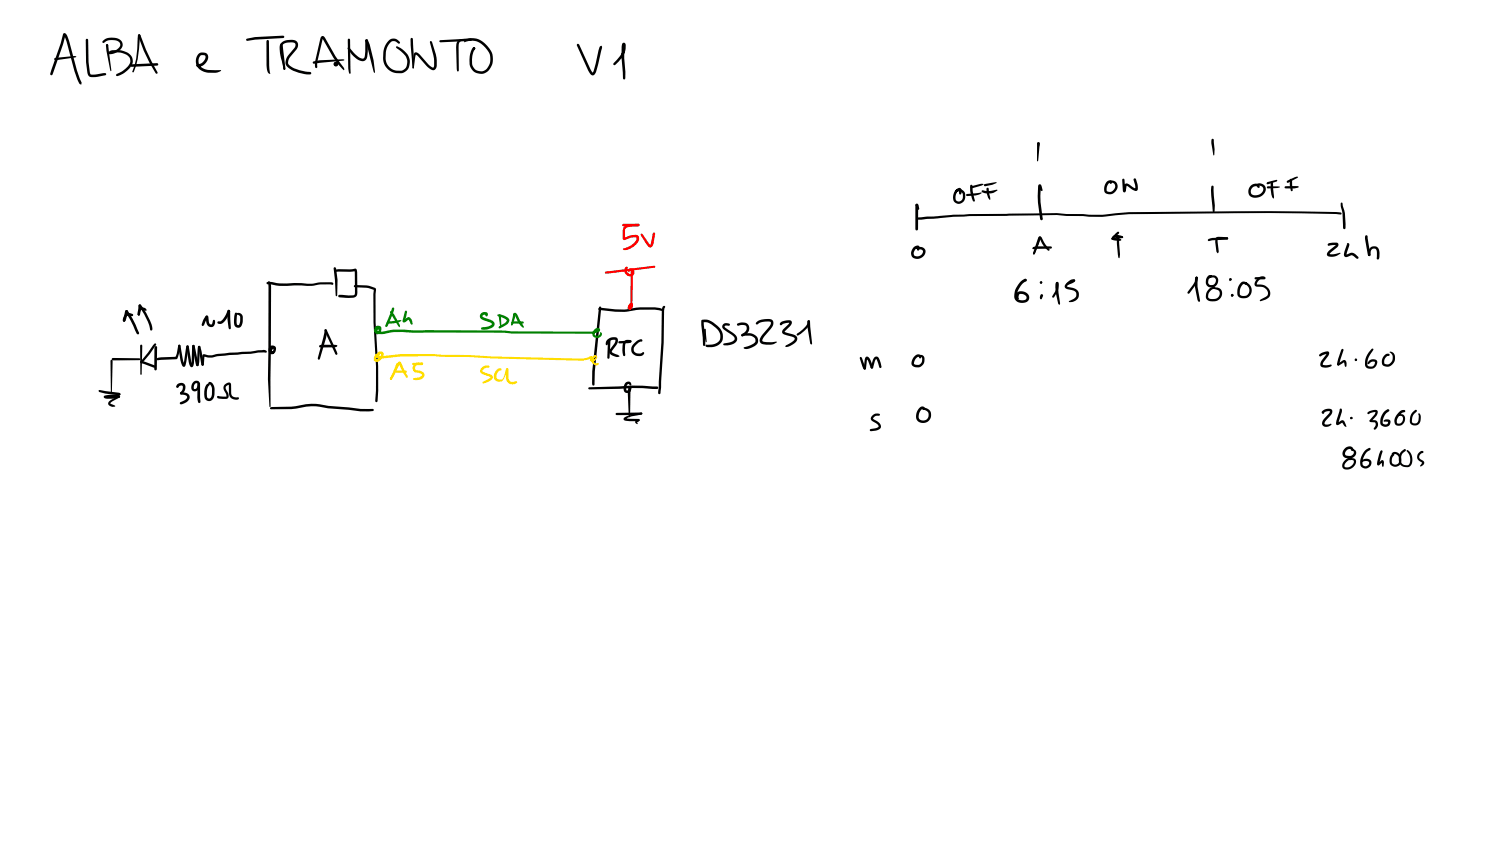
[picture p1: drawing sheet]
<svg xmlns="http://www.w3.org/2000/svg" width="449mm" height="254mm" viewBox="0 0 449 254" stroke-linecap="round" stroke-linejoin="round" font-family="sans-serif">
<g fill="#000">
<path d="M16.3 17.5l6-.7 .6 .2-.5 .3-5.8 .8-.3-.1zM25.8 11.7l.3-.1 .3 .4 .2 6.6 .5 3.6 1.5 .2 2.9-.5 .4 .4-.3 .3-4 .5a1.3 1.3 0 0 1-1.4-1.3l-.4-3.1zM30.8 12.3a4.1 4.1 0 0 1 5.7 .1 2.17 2.17 0 0 1-1.3 3.2l-.4 .2a2.12 2.12 0 0 1-2.2 .3v-.4h.5l-.1-.1a3 3 0 0 0 3.1-2.1 1.42 1.42 0 0 0-1.5-1.4 3.8 3.8 0 0 0-3.6 .8l-.3-.3zM31.9 13.3l.4-.1 .1 .6-.4 .1zM31.8 13.4l.3-.2 .4 .3 .9 7.7-.1 .2-1.4-6.2zM32.7 15.5l.8-.4a7.2 7.2 0 0 1 4.9 .8 2.84 2.84 0 0 1 .4 4.6l-1.4 1.3-1.3 .7-1 .3-.3-.3 .2-.3a6.7 6.7 0 0 0 4.1-3.6 2.11 2.11 0 0 0-1.5-2.4l-2.3-.5h-1.5l-.7 .3 .1-.1-.4 .3-.3-.3zM39.4 19.4l7.7-.5 .4 .4-.4 .4-7.6 .4-.3-.4zM41.5 10.4h.5l-.1 .5h-.4zM41.5 10.4l.4-.1 .2 .2a59.2 59.2 0 0 0 5.1 11.2v.4l-.5-.1a48.1 48.1 0 0 1-5.2-11.1l.1 .1-.2-.4zM59.6 16.2l.6-.4h1.2a1.62 1.62 0 0 1 .5 2.8 2.61 2.61 0 0 1-2.8 1.3v-.5l.8-.2a1.98 1.98 0 0 0 1.7-2.5l-.7-.2a1.19 1.19 0 0 0-1.3 1.5 2.68 2.68 0 0 0 2.9 3h3.7v.3a5.4 5.4 0 0 1-4.2 .4 3.4 3.4 0 0 1-3-2 3.4 3.4 0 0 1 .6-3.5zM59 19.4h.6v.5h-.5zM59.1 19.4l.6 .1-.1 .4-.6-.1z"/>
<path d="M73.9 11.7l2.6-.6 8.3-.4 .5 .4-.4 .3-8.4 .5-2.4 .4-.2-.1zM80.1 12.1h.5l.1 .2v7.4l.4 2.3-.1 .2-.7-.6-.4-1.9zM84.2 13.1l.2-.1 .4 .4 .8 7-.3 .5-.3-.4-.8-5.6zM93.9 18.5l1.9-.4 7-.3 .5 .2-.5 .2-8.7 .9-.2-.1zM104.3 14.3h.5l2.8 2.9 1.4 .4 .4-.8 .2-4.6 .4-.4 .2 .1 .1 3.6-.2 1.8a1.41 1.41 0 0 1-2 .9l-1.2-.6-1.4-1.3-1.2-1.6zM104.4 11.7l.3-.1 .3 .3 .2 10-.2 .3-.3-.2-.2-1.5zM109.7 11.9h.5v.6h-.5zM109.7 11.9h.6a22.2 22.2 0 0 1 2.2 9.8l-.3 .1-.1-.3-2.5-9.3zM116.6 12.2a2.03 2.03 0 0 1 2.8-.1l.5 .4v.5h-.4l-.9-.6a1.27 1.27 0 0 0-1.5 .3l-1.2 2-.2 2.7a3.8 3.8 0 0 0 3.3 3.8h1.3a2.19 2.19 0 0 0 1.7-1.4 3.7 3.7 0 0 0-1.7-4.4l-1.4-1-.1-.4a4.7 4.7 0 0 1 3.7 6.6l-.7 .7-.9 .6h-1.9a4.5 4.5 0 0 1-4.1-4.5l.3-2.9 .4-1zM123.2 11.5l.3-.2 .3 .4 .4 6.1-.1 2.5-.2 .2-.2-.2-.5-6.6zM131.9 12.1l9.3-.5 .3 .3-.3 .4-9.1 .4-.2-.1zM137.4 12.2l1.2-.5 2.6-.1 .3 .3-.3 .4-2.5-.1a1.17 1.17 0 0 0-1.1 1.1v7.9l-.2 .2-.4-.7-.2-6.6 .2-1.2z"/>
<path d="M141.9 14.2a.43 .43 0 0 1 .7 .4 .43 .43 0 0 1-.7 .4zM139.3 12.3a4.5 4.5 0 0 1 6.2 .8 5.5 5.5 0 0 1 .7 8.4 3.3 3.3 0 0 1-5.4-2.5 6 6 0 0 1 1.2-4.8h.4l.1 .3-.2 .3 .1-.1a7.1 7.1 0 0 0-.7 4.7 2.59 2.59 0 0 0 2.9 2 4.1 4.1 0 0 0 1-7.1 5.1 5.1 0 0 0-6.3-1.6l-.1-.2zM173.1 13.2l.3-.1 .3 .2 4 8.6 1-2.8 1.2-5a.34 .34 0 0 1 .3-.4 .34 .34 0 0 1 .3 .4l-1.1 5.2-.9 2.8a.81 .81 0 0 1-.7 .5 .81 .81 0 0 1-.8-.5l-4-8.5zM186.8 12.9a.61 .61 0 0 1 .7 .1 .61 .61 0 0 1 .2 .6 6.9 6.9 0 0 1-3.4 6l-.4-.4a8.5 8.5 0 0 0 2.9-4.4l.1-1.3h.5l-.2 3.9 .4 6.1-.4 .3-.3-.3-.5-6 .1-3.4zM19 10h.5l.4 .4 .8 1.9 2.4 8.8 1.4 3.7-.2 .5-.6-.4-1.4-3.6-2.3-8.8-.8-1.8 .4-.2-.7 2.7-3.1 9.1-.4 .3-.4-.4zM41.4 10.5l.3-.2 .3 .1-.1 1.2a26 26 0 0 1-1.8 10l-.2 .1-.2-.2a25.5 25.5 0 0 0 1.7-10.9zM84.4 12.8l1.1-.6 1.8-.3a1.62 1.62 0 0 1 2.1 2l-.5 .9-1.9 2.3a1.82 1.82 0 0 0-.5 2.2h.1a8.5 8.5 0 0 0 6.4 2.3l.4 .4-.1 .2a10.2 10.2 0 0 1-7.2-2.3 2.42 2.42 0 0 1 .3-3.3l1.9-2.2 .3-1-.1-.4-.5-.2h-1.7a1.63 1.63 0 0 0-1.8 1.3 14.5 14.5 0 0 0 1 6.5l-.2 .3-.3-.2-.2-1.5a12.3 12.3 0 0 1-.9-5.4zM85.1 20.5l.3-.1 .1 .5h-.3zM96.4 11l.5-.2 .5 .4a50.8 50.8 0 0 0 5.7 9.1l.2 .6-.2 .2-.3-.3a26.3 26.3 0 0 1-6-9l-.1-.3h.2l-1.7 7.3v1.3l-.3 .3-.4-.3v-1.4zM124.3 15.9l.5-.2 .8 .4 3.6 3.8 .7 .4 .3-.6a16.1 16.1 0 0 0-1.3-7l.4-.4 .3 .2a14.8 14.8 0 0 1 1.4 7.2 1.15 1.15 0 0 1-.5 1.2 1.15 1.15 0 0 1-1.4-.1l-1.2-1-3.1-3.5-.7 4.1-.2 .1-.2-.2zM80 84.6h1.6a16.1 16.1 0 0 0 6.7 .3h2.2a12.4 12.4 0 0 0 5.6-.2l3.8 .1v.5h-.6a14 14 0 0 0-5.2 .4l-5.8-.1a24.4 24.4 0 0 1-8.3-.4zM80.5 84.4l.5 .1 .3 1.4-.1 36-.2 .2-.2-.2-.4-8.1z"/>
<path d="M97.4 98.8l.6 .1 3 6.5 .1 .9-.5-.1-3.3-7zM97.5 98.9h.5a2.65 2.65 0 0 1-.2 2.5l-1.8 6.1-.4 .4-.2-.1-.1-.5zM100.3 81l1.3-.3h5.3l.2 .9 .1 6.5a1.25 1.25 0 0 1-1.3 1.2l-4.1-.1-.4-.4 .1-.3a2.57 2.57 0 0 1 2.2 0l2.2 .1 .5-.3-.1-7.2 .3 .2-1.6 .2-4.5 .1-.2-.1zM100.2 80.2l.2-.1 .4 .3a25.6 25.6 0 0 1 .3 8.3l-.2 .2-.2-.2zM106.2 85.6l.3-.1a11.5 11.5 0 0 1 6 .8l.3 .5-.1 9.9 .7 13.1 .1 7.4-.2 3.1-.4 .3-.4-.3 .3-3.1v-7.4l-.8-13.1v-8.5l.1-1.4 .1 .2a11.9 11.9 0 0 0-5.8-.9l-.3-.3zM179.5 92.4l.7-.1a27.3 27.3 0 0 0 11.8-.1h4.4l1.7 .2 .6 .4-.4 .5-.7-.3a30.8 30.8 0 0 0-10.3 .5l-7.5-.5-.3-.1zM179.8 92h.5l.1 .3-2 19.1-.1 3.9-.3 .4-.2-.1-.2-.7v-3.6zM198.9 91.9l.6-.1-.2 1a280.8 280.8 0 0 1-1.1 24l-.2 1.3h-.5l.1-2a295.2 295.2 0 0 0 1-23.5zM210.8 96.1l.3-.2 .3 .1 .1 .4-.4 .2-.2-.1zM210.9 96l.5 .1v.4h-.6zM211 95.9a3.5 3.5 0 0 1 3 .8l1.2 1a4 4 0 0 1 1.4 4.6l-.2 .3a3.8 3.8 0 0 1-2.8 1.5h-1.5l-.5-.4 .3-.4h1.6a2.56 2.56 0 0 0 2.5-1.7 2.56 2.56 0 0 0-.8-2.9l-2.1-1.6-1-.4-1.2-.2-.1-.3zM210.5 96l.2-.1 .4 .3 .4 4.9v2.3l-.3 .4-.3-.4-.5-5.9z"/>
<path d="M211.3 98.7l.2-.1 .2 .2 .3 3.6-.2 .3-.6-2.4zM216.9 97.2l.8-.3 1.2 .2v.5l-1.3 .1-.3 .3 3 2.2a1.63 1.63 0 0 1 .8 1.6 1.63 1.63 0 0 1-1.2 1.4l-1.7 .4h-.9l-.4-.3 .3-.3a4.1 4.1 0 0 0 2.9-.9l.3-.6-.4-.6-2.9-2.1a.99 .99 0 0 1-.2-1.6zM221.1 97.1a3.3 3.3 0 0 1 2.8-.2 2.04 2.04 0 0 1 .9 1.9 2.04 2.04 0 0 1-1.3 1.7l-.8 .4-.4-.4 .2-.3a1.76 1.76 0 0 0 1.4-2.3l-.4-.3-.7-.1-1.4 .2-.3-.1zM226.8 96.7a5.2 5.2 0 0 1 4.4-.9 1.33 1.33 0 0 1 .6 2l-2.5 3.1-.7 1.3 .4 .3 .9 .1 3-.2 .1 .3a4.7 4.7 0 0 1-4.2 .5 1.17 1.17 0 0 1-.8-1.7l3.1-4.1 .1-.8-.5-.2a4.5 4.5 0 0 0-3.7 .9l-.3-.3zM234.2 96.7a4.4 4.4 0 0 1 2.8-.6 .97 .97 0 0 1 .6 .9 .97 .97 0 0 1-.6 .8l-1.7 1.8 2.8 .8a1.28 1.28 0 0 1 1 1 1.28 1.28 0 0 1-.5 1.3l-1.5 1-1.4 .3-.2-.2 .3-.2 2.3-1.5 .3-.6-.5-.4-2.7-.8a.91 .91 0 0 1-.6-.8 .91 .91 0 0 1 .4-.9l1.8-1.8-1.4 .2-1.1 .6-.4-.4zM242.3 96.1l.3-.1 .4 .4 .6 6.6-.3 .3-.3-.2-.8-5zM95.8 103.6l.7-.2h3.9l.7 .1 .1 .2-.8 .5h-4.3l-.3-.1zM176.5 116.2l9.3-.3a54.4 54.4 0 0 1 11.6 .1v.6l-.3 .1a60.9 60.9 0 0 0-11.2-.1l-9.1 .2-.3-.1zM182.2 101.9a2.11 2.11 0 0 1 3.1-.2l-.1 1.2-1.7 2.6 2.2 1.2v.3a3.1 3.1 0 0 1-2.7-.8 1.1 1.1 0 0 1 0-1.5l1.4-1.8 .2-1a1.89 1.89 0 0 0-2.1 .9l-.3 .7h-.4l-.1-.9zM182.5 101.8l.5 .1 .1 .2-.3 5.2-.3 .3-.3-.3zM185.6 102.4l3.2-.2 .3-.2 .3 .4-.6 .5-3 .1-.2-.1zM187.3 102.3l.5-.3 .7-.1 .7 .1 .2 .4-.3 .3-.4-.3 .2 .2h-.9l-.3 .4-.3 2 .2 1.5-.4 .3-.3-.3-.2-1.5 .1-1.9z"/>
<path d="M187.7 114.7l.2-.1a.94 .94 0 0 1 1.4 .3l.1 .4-.3 .3-.4-.5-.3 .1a1.4 1.4 0 0 0-.5 1.8h.6l.2-.8 .3-.1 .3 .3a1.22 1.22 0 0 1-1.3 1.5 1.22 1.22 0 0 1-.9-1.8zM188.7 116.2h.5l.1 .3-.2 1-.1 7.5-.2 .2-.2-.2-.3-7.5zM190.2 103l1.1-1a.88 .88 0 0 1 1.4 0l-.1 .4-.5-.1 .2 .1-.9 .4-1.2 1.5a1.23 1.23 0 0 0 1.1 1.7h.8l.8-.4 .2 .1a1.01 1.01 0 0 1-1.1 1.1h-.8a2.01 2.01 0 0 1-1.8-1.3 2.01 2.01 0 0 1 .5-2.2zM222.5 100.2l2.3-.3a2.24 2.24 0 0 1 2.4 3.1 4.5 4.5 0 0 1-3.9 1.6l-.3-.3 .2-.2 2.7-.9a1.1 1.1 0 0 0 .6-1.5 1.91 1.91 0 0 0-1.7-1l-2.1 .2-.4-.4zM242.3 96.1l.3-.1a1.19 1.19 0 0 1 .1 1.5 9.3 9.3 0 0 1-3.4 3.1l-.4-.3 .2-.3a5.9 5.9 0 0 0 3.1-3zM81 122.2l.2-.1a38.5 38.5 0 0 0 10.5-.9 17.2 17.2 0 0 1 6.8 .5l9.7 .9h3.6l.2 .1v.5a17 17 0 0 1-7.4-.3l-6.2-.4a17.4 17.4 0 0 0-9.6 0l-7.5 .2h-.2zM184.7 123.9l7.6-.2 .4 .3-.5 .3 .2 .1-1.1 .1h-6.3l-.3-.1zM191.3 125.7l.5 .1-.1 .4h-.5zM190.8 126.1l.7-.5 .2 .1 .1 .5-.7 .4 .2 .5a.56 .56 0 0 1-.7-.3 .56 .56 0 0 1 .2-.7zM187.2 125.3l1.3-.6 4.1-.9-.1 .5-3 .6-1.8 .8-.1-.2 4 .1 .2 .4-.1 .2h-4a.53 .53 0 0 1-.6-.3 .53 .53 0 0 1 .1-.6z"/>
<circle cx="142.2" cy="14.5" r=".36"/>
<circle cx="188.9" cy="116.5" r=".4"/>
</g>
<g fill="#f00">
<path d="M189.2 80.8l.5-.1 .2 .5-.2 9.8-.3 1-.5 .4-.3-.3 .5-1.1z"/>
<path d="M188.7 91.9h.4v.4h-.4z"/>
<path d="M188.8 91.1l.3-.2a.65 .65 0 0 1 .7 .3 .65 .65 0 0 1 0 .7l-.1 .3a.49 .49 0 0 1-.4 .4 .49 .49 0 0 1-.5-.2l.3-1.1 .3 .3-.4 .8-.3-.2 .4-.2v-.6l.2 .2-.2 .7-.2 .1-.3-.3v-.6a.59 .59 0 0 1 .8-.5 .59 .59 0 0 1 .3 .9l-.1 .3a.7 .7 0 0 1-.6 .6 .7 .7 0 0 1-.7-.5z"/>
<path d="M188.9 92.1h.5v.5l-.5 .1z"/>
<path d="M188.9 92l.6-.1-.1 .8-.5-.1z"/>
<path d="M181.5 81.5l14.7-1.8 .4 .3-.3 .3-13.4 1.7-1.2 .1-.2-.1z"/>
<path d="M187.7 80.1l.3-.2 .3 .4-.3 .6a.88 .88 0 0 0 .4 1.1 .88 .88 0 0 0 1.1-.2v-.6h-.4a.33 .33 0 0 1-.5 .4 .33 .33 0 0 1-.1-.6 1.03 1.03 0 0 1 1.4-.4 1.03 1.03 0 0 1 .3 1.5 1.63 1.63 0 0 1-2.2 .5 1.63 1.63 0 0 1-.5-2.3z"/>
<path d="M187.1 68.1l1.5-.7 3.1-.2 .1 .3-.3 .4-2.8 .2-1.1 .4-.1 3-.3-.2 2-.7 1.3-.2a1.24 1.24 0 0 1 1.2 .8 1.24 1.24 0 0 1-.3 1.3 5.2 5.2 0 0 1-4.3 2.5l-.2-.4a6.5 6.5 0 0 0 4-2.8v-.6h-.3l-1.2 .1-2 .7a.5 .5 0 0 1-.6-.6v-2.7z"/>
<path d="M186.7 67.2l4.8-.1 .3 .4-.3 .4h-4.5l-.3-.1z"/>
<path d="M192.2 70.1l.5 .1 2.4 3.3 .7-3.5 .4-.3 .2 .1-.5 3.6a.82 .82 0 0 1-.5 .8 .82 .82 0 0 1-.9-.3l-2.3-3.4z"/>
</g>
<g fill="#008000">
<path d="M112.6 98a1.13 1.13 0 0 1 1.6 0 1.13 1.13 0 0 1-.1 1.6 .97 .97 0 0 1-1.4 .5 .97 .97 0 0 1-.2-1.4 .75 .75 0 0 1 .7-.8 .75 .75 0 0 1 .8 .7l-.3 .3-.4-.5 .2 .3-.4 .8 .4-.2 .2-.5v-.3l-.4-.1-.3 .4 .2 .5 2 .1a20.3 20.3 0 0 1 8.8-.3l53.4 .4 2.1-.5h-.2a1.19 1.19 0 0 0-.8 1.5l1 .1 .5-.6v-.3a.55 .55 0 0 1 .6 .4 .55 .55 0 0 1-.3 .7 1.53 1.53 0 0 1-2.6-.5 1.46 1.46 0 0 1 .6-1.6 1.46 1.46 0 0 1 1.7 0l-.1 .5-.3 .3-2.2 .6-23.8-.1-2.4-.2h-27.2l-3.3-.2a20.6 20.6 0 0 0-6.1 .6h-1.2a1.24 1.24 0 0 1-1.2-.9 1.24 1.24 0 0 1 .4-1.3z"/>
<path d="M144.4 93.9a1.17 1.17 0 0 1 2 .5l-.5 .5-.2-.1-.1-.5 .1 .1h-.6l-.4 .6 2.8 1.1a1.21 1.21 0 0 1 .9 1.2 1.21 1.21 0 0 1-1.1 1.1l-1.3 .4-1.4 .1-.3-.4 .3-.4a3.9 3.9 0 0 0 2.9-.8v-.2l-.3-.3-2.5-.9a1.12 1.12 0 0 1-.3-2z"/>
<path d="M149.7 94.3l.2-.1 .4 .4 .1 3.2-.2 .2-.2-.2z"/>
<path d="M149.3 94.3a4.3 4.3 0 0 1 3.3 1.3 1.33 1.33 0 0 1-.5 1.7l-2.1 1.2-.4-.1 .1-.5 1.9-1.2 .4-.7-1.1-.7-1.7-.6z"/>
<path d="M154 94h.5l.1 .9-.7 2.5-.3 .2-.3-.4z"/>
<path d="M154.3 93.9a.75 .75 0 0 1 .9 .6l1.9 3.5-.1 .3-.3-.1a8.9 8.9 0 0 1-2.3-3.7z"/>
<path d="M153.5 96.5l3.3-.1 .3 .3-.3 .4-3.1-.1-.3-.3z"/>
<path d="M117.7 92.3h.5l.1 .3-.4 1.5-1.5 3.4-.5 .6-.4-.4z"/>
<path d="M117.1 93.4h.5l.7 1.1 1.6 3-.1 .6-2.7-4.3z"/>
<path d="M117.1 93.5l.4-.1 .1 .4-.5 .1z"/>
<path d="M116.1 96.5l4.1-.5 .2 .2a5.7 5.7 0 0 1-4.1 .8l-.2-.1z"/>
<path d="M121.5 93.2l.5 .1 .1 .2-.6 2.8-.4-.3 .4-.2a1.1 1.1 0 0 1 1.2-.7 1.1 1.1 0 0 1 .9 1l.2 1-.3 .3-.9-1.6-.4 .4a.97 .97 0 0 1-1.3 .4l-.1-.7z"/>
<circle cx="117.3" cy="93.6" r=".29"/>
</g>
<g fill="#fd0">
<path d="M177.2 106.9h.4v.4l-.3 .1 .3-.2 .1 .7 .7-.3 .3-.6-.5 .5-.1 .7a.84 .84 0 0 0 1 .8 .34 .34 0 0 1 .5 .3 .34 .34 0 0 1-.5 .3 1.6 1.6 0 0 1-1.6-1.2 1.6 1.6 0 0 1 .7-1.8 .68 .68 0 0 1 .9 .3 .68 .68 0 0 1-.3 .9l-.5 .5a.82 .82 0 0 1-1 .1 .82 .82 0 0 1-.3-1z"/>
<path d="M112.7 106.2l.9-.2 .3 .3-.7 .5-.4 .9 .2 .1a1.68 1.68 0 0 0 1.3-1.5v-.2l-.4 .1-.2 .6h.3a76 76 0 0 1 18.6-.4l8.1 .1 6.7 .4 27.4 .7 2.4-.8 .5 .3-1.1 .7-1.8 .4-27.4-.7-6.7-.4-8.1-.1a81 81 0 0 0-18.6 .6 .84 .84 0 0 1-1-1.1l.1-.4a1.04 1.04 0 0 1 1.6-.6 1.04 1.04 0 0 1 .1 1.7 1.83 1.83 0 0 1-2.4 1.2l-.3-.3v-.7z"/>
<path d="M119.5 108.5l.4-.1 .4 .3 2 4.1v.4h-.5l-1-1.6-1.2-2.6h.4l-2.5 4.7-.5 .1v-.4z"/>
<path d="M117 113.4l.6 .1-.1 .3-.5-.1z"/>
<path d="M118.9 109l.4-.2 .3 .4a10.6 10.6 0 0 1-2 4.5l-.6 .1v-.4z"/>
<path d="M118.2 111.1h3.5l.3 .1v.5a7.4 7.4 0 0 1-3.8-.1z"/>
<path d="M124.3 109.1l1.2-.4 1.2 .1 .2 .3-.3 .4-1.7 .1-.4 .7 .2 .7a3.7 3.7 0 0 1 2.4 .8l.2 .3a1.6 1.6 0 0 1-1.5 1.8h-1.8v-.4l1.9-.4 .7-.7-.7-.5-1.5-.3a1.55 1.55 0 0 1-.1-2.5z"/>
<path d="M126.3 108.9l.3-.2 .3 .3-.1 .4-.2 .1-.4-.3z"/>
<path d="M123.7 108.9h3.1a.46 .46 0 0 1 0 .5 .46 .46 0 0 1-.5 .1h-2.4l-.3-.4z"/>
<path d="M144.5 110.2l1.2-.6 1 .1v.5l-1.4 .3-.6 .8 2.6 1.1a.85 .85 0 0 1 .6 .8 .85 .85 0 0 1-.6 .8l-1.2 .7-1.3 .2 .1-.4 2.2-1.4-2.5-.9a1.07 1.07 0 0 1-.6-1 1.07 1.07 0 0 1 .5-1z"/>
<path d="M151.9 110.5l.2-.1 .4 .3 .2 3.2 .4 .5 .8 .1a.9 .9 0 0 1 1.2 .1 1.95 1.95 0 0 1-2.2 .5 1.95 1.95 0 0 1-1.2-2z"/>
<path d="M149 110.8l.3-.2a.89 .89 0 0 1 1.2 .2l-.9 .6-.6 1-.1 .9 .6 .4h1.2l.6-1.1 .5-2 .3-.2 .4 .4-1.2 2.6-.9 1a1.77 1.77 0 0 1-2.2-.8 1.77 1.77 0 0 1 .4-2.2z"/>
</g>
<g fill="#000">
<path d="M286.8 56.9a.84 .84 0 0 1 .8-.6 .84 .84 0 0 1 .8 .6v1.1l-.4 .3-.3-.3v-1l.1 .1a2.13 2.13 0 0 0-.7 3.2l.6 .1a1.33 1.33 0 0 0 1.1-1.3v-.9a1.24 1.24 0 0 0-1.6-.7l-.6 .7a1.13 1.13 0 0 1 .4-1.4 1.13 1.13 0 0 1 1.4 0l1 .9 .1 1.4a1.91 1.91 0 0 1-2.3 2 1.91 1.91 0 0 1-1.2-2.9zM289.8 58.3l4.5-.6 .2 .2-.3 .2a7.2 7.2 0 0 1-4.1 .7l-.2-.1zM291.3 55.9l3-.8 .7 .2-.6 .4-2.9 .8-.4-.3zM291.1 55.5l.3-.1 .3 .3 .1 1.8 .6 2.7-.3 .3-.3-.4a7.8 7.8 0 0 1-.7-4.6zM294.5 57.1h.3a7.5 7.5 0 0 0 4.2-.2l.2 .2a4 4 0 0 1-4.8 .3zM295.2 55.3l3.6-.7 .1 .3a5.6 5.6 0 0 1-3.4 1l-.3-.1zM296 56.4l.2-.1 .4 .3 .5 3.2-.3 .1a4.5 4.5 0 0 1-.8-3.5zM311.2 42.8l.3-.2 .3 .3-.1 1-.6-.7zM311.3 42.7l.5 .1 .1 .2-.5 5.1-.2 .3-.1-.3v-5zM311.5 55.4l.5-.1 .3 .3 .4 1.4-.2 .3-.8-1.4h.5a31.1 31.1 0 0 0 .6 9.6l-.1 .5-.3 .1-.4-.4a33.1 33.1 0 0 1-.6-10.1zM332 54.5a.76 .76 0 0 1 1-.4 .76 .76 0 0 1 .4 1h-.5l-.1-.5 .1 .2a1.77 1.77 0 0 0-.9 2.4 1.27 1.27 0 0 0 1.7 0 1.45 1.45 0 0 0 .5-2.1l-1.5-.5a1.69 1.69 0 0 1 2.4 .3 1.69 1.69 0 0 1-.4 2.4 1.88 1.88 0 0 1-2.7 .8 1.88 1.88 0 0 1-.6-2.6zM336.7 53.7l.3-.1 .3 .3 .2 3.3h-.5l.3-1.7 .5-.5 .8 .2 2.1 1.3-.2 .2-.4-3.1 .3-.1 .3 .2 .5 1.5a1.77 1.77 0 0 1-.2 2l-.4 .1-1-.4-1.6-1.3-.3 1.7a.45 .45 0 0 1-.6 .4 .45 .45 0 0 1-.3-.6z"/>
<path d="M363.4 55.7h.5l.1 .3 .4 5.6-.1 1.8-.2 .4-.3-.4-.2-1.8a12.5 12.5 0 0 1-.2-5.9zM363.5 41.7h.5l.1 .3 .2 2.8-.2 1.8-.4-1.8a5.1 5.1 0 0 1-.2-3.1zM375.2 55.7a1.54 1.54 0 0 1 2.6 .2v.4l-.3 .1-.6-.5a1.41 1.41 0 0 0-1.6 .9 1.41 1.41 0 0 0 .7 1.7 2.26 2.26 0 0 0 2.9-1.9l-.5-.7-1.3-.2a.45 .45 0 0 1-.1-.6 .45 .45 0 0 1 .6-.1 1.92 1.92 0 0 1 2.1 1.4 1.92 1.92 0 0 1-1.1 2.3 2.57 2.57 0 0 1-4-.5l-.1-1.3zM380.1 54.6l2.7-.7 .3 .3-.1 .2-2.7 .9-.4-.4zM380.1 56l3-.1 .8 .2-.8 .3-2.8 .1-.2-.1zM381.3 54.5l.2-.1 .3 .4 .4 4.2-.1 .4-.3 .1a3.1 3.1 0 0 1-.7-2.7zM385.4 55.9l4-.1 .2 .2-1.4 .5h-2.6l-.2-.1zM386.1 54.2l2.3-1.1 .7-.2 .3 .2-3.1 1.7-.4-.3zM387 53.7l.2-.1 .4 .3 .2 3.2-.3 .3-.3-.3-.3-1.5zM274.1 74.1a.94 .94 0 0 1 .9-.5 .94 .94 0 0 1 .8 .7l-.2 .8h-.5l-.1-.9 .3 .2-.8 .5-.4 .9 .1 .7a1.5 1.5 0 0 0 1.8 .2 1.5 1.5 0 0 0 .7-1.7l-1.5-.2-.3-.4a1.46 1.46 0 0 1 1.7-.3 1.57 1.57 0 0 1 1.1 1.5 1.57 1.57 0 0 1-1 1.5 1.94 1.94 0 0 1-2.2 .6 1.94 1.94 0 0 1-1.2-1.9zM274.9 65.3l11-.9 4.9-.2 26.2-.3 2.9 .3h5a32.4 32.4 0 0 0 9.7-.2l4.1-.4h5.5a1153.2 1153.2 0 0 1 57.8 .1l.4 .4-.3 .3-.3-.2 .1 .1a1086.7 1086.7 0 0 0-63.2-.1l-4 .4a30.4 30.4 0 0 1-9.8 .2h-5l-2.9-.3-26.2 .3-4.9 .2-9.5 .9h-1.3l-.2-.1zM274.7 61.2l.4-.1 .3 .2 .2 1.5-.5-.1-.5-1.2z"/>
<path d="M274.7 61.2h.6l.1 .3v7.2l-.4 .4-.4-.4zM309.9 74.1l.9-.2h4.4l.3 .3-.3 .4-5.2 .1-.4-.3zM311.8 71l.2-.1 .3 .4-1.9 4.8-.3 .2-.3-.3 1-1.8zM311.8 71l.6 .1 1.1 2.1 1.3 1.5v.4l-.3 .1a8.5 8.5 0 0 1-2.7-3.7l.2 .1-.2-.1zM311.5 71.1l.3-.2 .3 .4-1.7 4.8-.3 .2-.2-.4zM333.8 70.8l.3-.2a3.3 3.3 0 0 1 2.6 .2l.2 .3-.3 .3-2.1-.3-.8 .8-.3-.4zM333.5 71.4h.4v.4h-.5zM333.8 71.4l2.1 .1 .5 .5-.7 .2-1.6-.1-.4-.3zM334.6 70.1l.8-.6 .3 .3-1.8 1.9-.4 .1v-.5zM335.1 70.6l.2-.1 .3 .4 .4 5.3-.3 1.3-.4-1.2-.3-3.2zM333.8 71.4l2.8-.6 .3 .3-.2 .3-1.6 .1-1.1 .5-.3-.3zM362.5 71.7l1.1-.3 4.4-.2 .4 .3-.4 .4-4.3 .2-1.1 .2-.3-.3z"/>
<path d="M364.8 71.2l.6-.2 2.1 .1 .7 .1 .2 .3-.3 .3-1.7-.3-1.2 .1 .4 3.8-.3 .6-.4-.5-.4-2.9zM398.4 73.1l2.4-.3a.77 .77 0 0 1 .7 .6 .77 .77 0 0 1-.5 .9l-2.2 2 1.6-.1 1.6-.4v.3a4 4 0 0 1-3.4 .8 .77 .77 0 0 1-.6-.6 .77 .77 0 0 1 .3-.8l2.4-2.1 .2 .1-2.3 .2-.4-.3zM402.2 60.8h.4l.2 1a13.2 13.2 0 0 1 .8 6.5l-.4 .4-.3-.4a14.7 14.7 0 0 0-.7-6.1zM404.1 73a.51 .51 0 0 1 .6 .1 .51 .51 0 0 1 0 .6l-.9 2.7 1.9-.6 1 .5 .8 1-.1 .2-.5 .1-1.4-1.1-1.3 .5a.73 .73 0 0 1-.8 0 .73 .73 0 0 1-.3-.8l.9-2.9 .2 .2zM409.6 70.6h.5l.1 .3 .9 5.5-.4 .4-.4-.5-.9-4.7zM411 74.3a1.75 1.75 0 0 1 1.9-.3l.8 1-.1 2.6a.46 .46 0 0 1-.6 0 .46 .46 0 0 1 0-.7l-.1-1.8-.6-.5-.9 .3-.4 1.7-.5 .1v-1.5zM410.5 76.1l.5 .1-.1 .6-.5-.1zM37.6 94.3l1.1-.4 1 .2 .3 .4-.4 .3h-1.5l-.4 .6-.2 1-.3 .1a1.38 1.38 0 0 1 .4-2.2zM37.6 93.2l.4-.2 .4 .4-.3 .4 .2-.2-.6 2.3-.5 .6-.3-.4zM41.8 92.5a1.42 1.42 0 0 1 2.1 .3l.1 .2-.3 .2-1.4-.2-.3 .5v.8l-.4 .3a1.43 1.43 0 0 1-.1-1.7zM41.5 94h.4l-.1 .6-.4-.1zM41.7 91.4l.2-.1 .4 .4-.2 .3 .2-.2-.3 2.5-.4 .3-.3-.3z"/>
<path d="M41.7 91.4h.5l.7 .9a15.9 15.9 0 0 1 2.8 6.2l-.1 .5-.2 .1-.4-.5a15.8 15.8 0 0 0-3.3-6.6zM61.7 94.7l.3-.1 .4 .4-1.2 2.5-.4 .3-.3-.5 .6-1.6zM61.8 94.7l.3-.1 .3 .2 .3 1.9 .3 .5 .5 .1 .4-1.3 .3-.1a1.38 1.38 0 0 1 0 1.8 1.33 1.33 0 0 1-1.4 .3 1.33 1.33 0 0 1-.9-1.1zM68.3 93h.6l.1 .4a6.4 6.4 0 0 1-2.4 3.6l-.1 .1a1.07 1.07 0 0 1-1.3-.4l.4-.4h.6a5.2 5.2 0 0 0 2-3.1zM68.3 93l.3-.1 .4 .4 .2 5.1-.3 .4-.3-.5-.4-2.5zM70.6 93.8h.5l.1 .3-.2 2.9 .1 .4 .5 .1 .4-.9v-1.6l-.3-.4-1-.5a1.31 1.31 0 0 1 1.4-.1 1.31 1.31 0 0 1 .7 1.1v1.2a1.62 1.62 0 0 1-1.4 2 1.22 1.22 0 0 1-1.2-1.2v-.9a2.97 2.97 0 0 1 .4-2.4zM307.3 83.7h.5l.1 .6h-.6zM306.2 84.4a1.35 1.35 0 0 1 1.7-.7l.1 .3-.4 .4a5.6 5.6 0 0 0-2.6 4.4l.1 .6a1.94 1.94 0 0 0 2.7 .3l.1-.6a1.67 1.67 0 0 0-2-.9l-.3 .4-.1 1.1a1.31 1.31 0 0 1-.5-1.4 1.31 1.31 0 0 1 1.1-1 2.01 2.01 0 0 1 2.5 2.5 2.4 2.4 0 0 1-2.5 1 2.4 2.4 0 0 1-1.9-2 5.9 5.9 0 0 1 2-4.4zM312.2 88.3h.6l.1 .3-.3 .9a.37 .37 0 0 1-.5 .1 .37 .37 0 0 1-.2-.5zM316.8 84.6h.5l.2 .3v1.8l-.5 1.1-1.1 1.5-.3-.4 1.2-2.2v-1.6l.3 .2-.4-.4zM316.8 84.7l.3-.2 .4 .4-.2 .3 .1-.1 .1 2.7 .5 3.1-.2 .5-.3-.2a16.5 16.5 0 0 1-.9-5.9zM320.1 84.8l1.8-.8-.1 .1 .1-.2a.4 .4 0 0 1 .6 .3 .4 .4 0 0 1-.4 .5l-1.9 .8-.3-.4z"/>
<path d="M319.9 84.9a2.38 2.38 0 0 1 2.4-1.1l.2 .2-.1 .4-.5-.1 .1 .1-.8 .4-1.2 1.1 2.1 .5a2.1 2.1 0 0 1 1.5 2.3 2.1 2.1 0 0 1-1.9 1.8l-1 .1-.1-.2 1.5-.8a1.36 1.36 0 0 0 .7-1.7l-.7-.7-1.9-.5a.87 .87 0 0 1-.8-.6 .87 .87 0 0 1 .3-.9zM358.7 83.1l.2-.1a1.04 1.04 0 0 1 .1 1.6l-2.2 3.4h-.5l-.1-.4 2.1-2.9zM358.6 83.1h.6v.5a14.1 14.1 0 0 0 .7 6.1v.7l-.6-.1a13.8 13.8 0 0 1-.9-6.2zM362.4 82.7l.1-.1a.72 .72 0 0 1 1.1 .2l-.9 .7-.3 1.2 .4 .7 .8 .1a1.26 1.26 0 0 0 1-.9 1.26 1.26 0 0 0-.3-1.3l-1-.1-.6 .3-.1-.2a1.62 1.62 0 0 1 2.4-.3 1.62 1.62 0 0 1 0 2.4 1.99 1.99 0 0 1-2.9 .3l-.1-.1a2.32 2.32 0 0 1 .4-2.9zM362.6 86.8l.9-.7h1l-.2 .5-.5 .1a2.44 2.44 0 0 0-1.4 2.4l.6 .5 1.2 .1a1.68 1.68 0 0 0 1.6-2.3l-.4-.4-1.3-.5a1.76 1.76 0 0 1 2.3 .6 1.76 1.76 0 0 1-.4 2.3l-1.2 .9h-1.7a1.43 1.43 0 0 1-1.4-1.4 2.85 2.85 0 0 1 .9-2.1zM372.3 84.7l.9-.3 .6 .2 .3 .4-.4 .4-.7-.2a1.82 1.82 0 0 0-1.1 1.9l.1 1.3 .5 .3h.8a1.8 1.8 0 0 0 1.5-1.6 1.8 1.8 0 0 0-1.2-1.8l-.6-.5a2.07 2.07 0 0 1 2.5 2.2 2.41 2.41 0 0 1-1.4 2.3 2.41 2.41 0 0 1-2.7-.4v-.1a3.9 3.9 0 0 1 .9-4.1zM376.4 83.2l2.7-.1-.2 .1 .3-.2 .4 .4-.4 .4h-2.6l-.2-.1zM377.2 83.6a1.49 1.49 0 0 1 2.4-.3l-.1 .3-.3 .1-.3-.3v.1a1.81 1.81 0 0 0-1.9 1.7l1.2 .1a2.57 2.57 0 0 1 2.5 3.8l-1.1 .7-1.6 .5-.2-.1 2.3-1.5a1.54 1.54 0 0 0-.5-2.1l-.9-.5-1.6-.1a.95 .95 0 0 1-.9-.7 .95 .95 0 0 1 .4-1zM29.6 117l6.2 .8 .3 .4-.3 .4-4.2-.6-1.8-.4zM33.2 108h.5l.1 .2-.4 9.8zM32.7 120.4l3-1.8 .2 .1v.5l-2.1 1.1-.7 .6 1.4 .7 .1 .2-.2 .2h-.7l-.8-.3a.78 .78 0 0 1-.2-1.3zM35.5 118.7l.5 .1-.1 .4-.5-.2z"/>
<path d="M31.2 118.8l3.5-.5 1.1-.4 .3 .3-.6 .5-3.9 .5 .1-.4h2.1l1.9-.2 .3 .3-.3 .4-1.1 .2h-2.9l-.5-.3zM35.5 117.9l.3-.1 .3 .3-.1 .4-.2 .1-.4-.3zM37.7 93.1l.4-.1a25.4 25.4 0 0 1 3.6 6.8l-.3 .5-.4-.2-1.9-4.2-1.4-2.3 .1 .1-.2-.3zM33.6 107.5l8.2-.1 .3 .3-.3 .3-7.9 .1-.3-.1zM42.1 112.2l.2-.2 .2 .2-.2 .2zM42.1 103.4h.5l.1 .3-.2 8.5-.2 .2-.2-.2zM42.2 108.3l1.2 .1 3 1.2 .4 .4-.2 .3h-.5l-3.7-1.4-.3-.2zM46.3 103.1h.5v.4l-1.9 2.7-2.2 2.5-.5 .1v-.5zM46.5 103.9h.5l.1 .2-.1 6.6-.3 .4-.4-.4v-6.3zM47 107.5l1.3-.3 4.6-.2-.3 .2 .4-1.2 .4-2.3 .4-.4 .2 .2-.3 2.6-.6 1.5-5.8 .5-.2-.2zM53.2 115.2h.1a1.46 1.46 0 0 1 2 0 1.46 1.46 0 0 1 .1 2l-1.1 1.1a.48 .48 0 0 1-.3-.5 .48 .48 0 0 1 .4-.4l.2-.3a1.15 1.15 0 0 0 .1-1.4h-.8l-.7 .7a.62 .62 0 0 1-.3-.6 .62 .62 0 0 1 .3-.6zM53.5 103.5l.3-.2 .3 .3 .8 4.3 .4 1.5h-.4l1-5.5 .3-.3 .4 .3-.9 5.5a.58 .58 0 0 1-.6 .6 .58 .58 0 0 1-.6-.6l-.4-1.4z"/>
<path d="M54.1 117.7l1.7 .1a1.34 1.34 0 0 1 .7 2.3l-.7 .6-1.5 .6a.42 .42 0 0 1-.3-.5 .42 .42 0 0 1 .4-.3l1.2-.7 .5-.7-.4-.6-1.6-.3zM56 103.7l.5-.1 .1 .3 1.1 5.6h-.4l.2-.9 .1-4.8 .4-.4 .3 .1-.1 5.2a1.07 1.07 0 0 1-.9 1.4l-.3-.4-.4-.9zM57.7 103.5l.3-.1 .4 .3 1.2 5.7-.4 .4-.3-.1-.2-.6-1.1-5.3zM59.4 103.9l.3-.2 .4 .4-.3 4.5-.2 1-.4 .2-.4-.4 .3-.3-.2 .2zM58 114.5a1.26 1.26 0 0 1 1.7-.1v.5h-1l-.5 .8v.9h.5l.4-.5 .3-1.3h.5l-.2 1.7-.8 .8a1.06 1.06 0 0 1-1.5-1.1l.1-.9zM59.6 103.7l.5 .4-.2 .3-.5-.3zM59.5 103.8l.2-.1 .4 .2 .4 1.5 .6 3.9-.3 .4-.5-.6zM59.4 114.8h.5l.1 .3 .1 5.4-.3 .4-.4-.3-.2-1.4zM60.8 106.4l.5-.2a5.3 5.3 0 0 0 4-.1l13.3-1.1a1.23 1.23 0 0 1 1.5 .5l-.4 .3-2.1-.1-2.4 .4-9.8 .7a5.8 5.8 0 0 1-4.2 .1l.1-.2-.1 2.5-.4 .5-.3-.4zM60.6 109l.4 .1-.1 .5h-.4zM62.6 114.6a1.39 1.39 0 0 1 1.7 1.5l-.1 3a1.44 1.44 0 0 1-1.5 1.2 1.44 1.44 0 0 1-1.4-1.3 4.3 4.3 0 0 1 .8-3.8l.4-.2 .3 .1 .1 .2-.4 .5a4.7 4.7 0 0 0-.4 3.3l.3 .4h.6l.4-.5 .2-.8-.1-2-.3-.7-.6-.4zM67.4 115.3l.3-.2a.85 .85 0 0 1 .9-.5 .85 .85 0 0 1 .7 .8v2.6a1.15 1.15 0 0 0 1 1.1l1.3 .1a.87 .87 0 0 1-.5 .8 .87 .87 0 0 1-1-.2 1.83 1.83 0 0 1-1.4-1.8l-.1-2.7-.9 .9 .7 1.5a1.1 1.1 0 0 1 .3 1.2 1.1 1.1 0 0 1-.9 .7h-1a1.65 1.65 0 0 1-1.7-.5l.3-.4 2.5 .2-.1-.7-.5-1a1.5 1.5 0 0 1 .1-1.9z"/>
<path d="M81.5 103.9l.6 .1v.4h-.5zM80.9 103.9l.4-.2a1.19 1.19 0 0 1 1.5 .5 1.19 1.19 0 0 1-.3 1.5 .99 .99 0 0 1-1.5 .4 .99 .99 0 0 1 0-1.6l.6-.6h.5l.1 .3-.6 .8-.1 .5 .4-.4 .1-.6-.5-.1-.2 .5 .1 .3 .4 .3a.3 .3 0 0 1 .5 .2 .3 .3 0 0 1-.4 .4h-.4a1.27 1.27 0 0 1-1-.9 1.27 1.27 0 0 1 .4-1.3zM258 107.1l.5 .1 1.2 3.3-.1 .2h-.5l-.4-.8-.8-2.4zM259.7 107.1l.6-.1 .6 .6 1 2.4-.2-.2 .1 .6-.4 .1-.3-.3-1.1-2.5 .2-.1-.5 3-.3 .2-.3-.1 .2-2.7zM262.3 107.2a.8 .8 0 0 1 1.3 .2l.6 1.4 .1 1.5-.2 .1-.4-.3-.8-2.5-.4 .6-.6 2.1-.4 .2-.3-.4 .6-2.2zM274.3 106.8l.2-.2a.98 .98 0 0 1 1.1-.4 .98 .98 0 0 1 .7 .9l-.3 .4-.5-.5a1.98 1.98 0 0 0-1.4 2.1l.5 .3h.9a1.34 1.34 0 0 0 1.1-1.2l-.1-.9-.7-.7a.99 .99 0 0 1 1.5 .9 2.18 2.18 0 0 1-1.2 2.5 2.18 2.18 0 0 1-2.6-.6l.1-1.3zM395.8 106.3l.6-.5a2.05 2.05 0 0 1 2.1-.3l.1 .9-1.6 2.2-.2 .8 1.1 .1 1.3-.2 .3 .3a2.28 2.28 0 0 1-3.4 .1l.2-1.4 1.7-2.4 .2 .2-2.2 .8-.4-.3zM401.2 109l1.4-.8a.78 .78 0 0 1 1-.1 .78 .78 0 0 1 .3 .9v.8l-.3 .3-.2-.4-.2-1.1-1.7 1-.4-.3zM402.3 104.8l.4-.2 .3 .4-1.3 4.3-.3 .3-.3-.3v-.5zM411.4 104.6h.5v.4a5.8 5.8 0 0 0-1.7 4.3l.2 .5 .7 .1a1.21 1.21 0 0 0 1.3-1.4 1.64 1.64 0 0 0-1.9 .7h-.1a1.4 1.4 0 0 1 2.1-1.4 1.13 1.13 0 0 1 .2 2 1.91 1.91 0 0 1-2.2 .7 1.24 1.24 0 0 1-1.1-1.2 5.8 5.8 0 0 1 2-4.7zM415.3 106.5l.4-.3a.83 .83 0 0 1 1.1 .2l-.1 .3a1.81 1.81 0 0 0-1.4 2.3v.1a1.65 1.65 0 0 0 2.4-1.7l-.1-.9-.8-.9a1.13 1.13 0 0 1 1.5 .9 2.44 2.44 0 0 1-.6 2.9 2.44 2.44 0 0 1-2.9 .1 2.52 2.52 0 0 1 .5-3zM261.7 124.6l1.2-.6a.83 .83 0 0 1 1.1 .4l-.4 .3-1 .1-.7 .6 .1 .3 1 .6a1.45 1.45 0 0 1 .9 2.3l-.9 .5-1.7 .2-.4-.3 .3-.3 2.2-.6a.42 .42 0 0 0 .2-.4 .42 .42 0 0 0-.3-.4l-1.9-1.2a.98 .98 0 0 1 .3-1.5z"/>
<path d="M275.9 122.2a.85 .85 0 0 1 .8-.3 .85 .85 0 0 1 .7 .6l-.4 .5-.3-.3a2.6 2.6 0 0 0-1.1 2.7l.1 .2a1.62 1.62 0 0 0 2.6-.2 1.62 1.62 0 0 0-.9-2.4l-1.1-.5a2.29 2.29 0 0 1 3 2.2 2.29 2.29 0 0 1-3.1 2.1 1.77 1.77 0 0 1-1.4-1.8 3.7 3.7 0 0 1 1.1-2.8zM396.6 123.3a2.05 2.05 0 0 1 3-.3l-.1 1.1-1.9 2.2-.2 .9a1.7 1.7 0 0 0 1.8-.2l.2 .2a1.52 1.52 0 0 1-1.5 .9 1.52 1.52 0 0 1-1.3-1.1l.4-1.2 1.7-1.8 .2-.6a1.93 1.93 0 0 0-1.8 .4v-.3l.1 .3-.3 .3a.47 .47 0 0 1-.4-.3 .47 .47 0 0 1 .1-.5zM401.9 122.6h.5l.1 1-1 3.5-.3-.3 .7-.4a.8 .8 0 0 1 1.4 .1l.4 .9a.31 .31 0 0 1 .1 .5 .31 .31 0 0 1-.5-.1l-.7-1.1-1.1 .7a.48 .48 0 0 1-.5 0 .48 .48 0 0 1-.2-.5zM403.3 138.1l1.2-.8h.7l.3 .3-.3 .4h-.7l-.7 .6-.5 .7v.6a1.88 1.88 0 0 0 2.8-1.7l-1.4-.3a1.17 1.17 0 0 1 1.8-.2 1.17 1.17 0 0 1-.1 1.8 2.29 2.29 0 0 1-3.7 .7v-1.1zM403.5 134.4a1.4 1.4 0 0 1 1.4-.6 1.4 1.4 0 0 1 1.1 1l-.3 .5-.7-.6a1.34 1.34 0 0 0-1.4 .8l-.2 .6 .3 .4 1.6 .2 .6-.5 .2-.5-.2-.4-.5-.4a1.09 1.09 0 0 1 1.4 .6 1.09 1.09 0 0 1-.6 1.5l-.9 .4h-1.5a1.6 1.6 0 0 1-1.2-1.4 1.6 1.6 0 0 1 .9-1.6zM410.3 123.6l2-.7a.84 .84 0 0 1 1 .5 .84 .84 0 0 1-.3 1l-1.9 2.1-.3-.4 1.9-2.5-1 .1-1.3 .5-.3-.3zM409.5 135.1l1.3-.8 .3 .4-.1 .3a4 4 0 0 0-2.2 4.5l1 .3a.81 .81 0 0 0 .8-.5 .81 .81 0 0 0-.3-1h-.8l-.8 .3-.2-.2a1.36 1.36 0 0 1 2-.7 1.54 1.54 0 0 1 .7 1.9 1.54 1.54 0 0 1-1.9 .9 1.75 1.75 0 0 1-1.2-2.6l.5-1.5zM410.9 126h1.4a1.41 1.41 0 0 1 1.1 1.5 1.41 1.41 0 0 1-1.3 1.3l-.1-.2a1.38 1.38 0 0 0 .5-1.9l-1.5-.2zM414.1 135.2l.3-.2 .3 .5-1 3.6-.3-.1 1-1 .5 .1 .2 .6-.1 1.1-.2 .2-.2-.2-.2-1.3 .3 .1-1.1 .9-.3 .1-.2-.4zM415.2 123.4l1.1-.7 .5 .4-.4 .4 .1-.1a3.7 3.7 0 0 0-1.7 3.6l.7 .3 .7-.2 .2-.6h-1.2l-.2-.2 .3-.4 .6-.1a.96 .96 0 0 1 1.1 .3 .96 .96 0 0 1-.1 1.2 1.6 1.6 0 0 1-1.6 .7 1.6 1.6 0 0 1-1.3-1.3 4.5 4.5 0 0 1 1.2-3.3zM417.6 135.8a1.78 1.78 0 0 1 2.7 1.5v.5a1.84 1.84 0 0 1-2 2.2 1.84 1.84 0 0 1-1.4-2.7 1.44 1.44 0 0 1 1.3-1.3l.1 .3-.4 .6a1.64 1.64 0 0 0-.1 2.2 1.19 1.19 0 0 0 1.3 .1 1.19 1.19 0 0 0 .6-1.1v-.7a1.44 1.44 0 0 0-2.1-1.1l-.2-.2zM419.8 123.4l1.3-.5 .4 .4v.2l-1.1 .5-1.2 1.5a1.03 1.03 0 0 0 0 1.5h.1a1.38 1.38 0 0 0 1.3-.6 1.38 1.38 0 0 0 .1-1.5l-1-.1-.1-.2 .2-.2a1.16 1.16 0 0 1 1.4 .1 1.16 1.16 0 0 1 .2 1.4 1.71 1.71 0 0 1-1.1 1.6 1.71 1.71 0 0 1-1.9-.6l-.2-.8a3.9 3.9 0 0 1 1.6-2.7z"/>
<path d="M420.4 135.4l.8-.7h.4v.6l-.6 .4a2.92 2.92 0 0 0-.7 3l.7 .7 1.1 .1a.94 .94 0 0 0 .9-1l-.1-1.5-.6-1.3a.42 .42 0 0 1-.4-.3 .42 .42 0 0 1 .1-.4 3.1 3.1 0 0 1 .6 5h-1.5a1.9 1.9 0 0 1-1.5-1.7l.1-1.7zM423.9 123.5l.8-.6 .3 .3-1.3 1.7-.1 1.8 1 .3 .6-.4 .4-1.3-.2-1.2 .2-.2 .5 .7v1.5a1.64 1.64 0 0 1-1.5 1.5 1.64 1.64 0 0 1-1.7-1.3 3.5 3.5 0 0 1 1-2.8zM425.6 135.8l.6-.5a.45 .45 0 0 1 .5 0 .45 .45 0 0 1 .2 .5l-.4 .1a1.33 1.33 0 0 0-.8 1.3l.3 .5 .8 .4a.77 .77 0 0 1 .1 1.3l-.7 .5-.3-.2 .7-.9-.8-.5a1.53 1.53 0 0 1-.2-2.5z"/>
<circle cx="368.1" cy="71.5" r=".31"/>
<circle cx="37.2" cy="96.1" r=".37"/>
<circle cx="358.9" cy="83.3" r=".37"/>
<circle cx="42.4" cy="108.6" r=".34"/>
<circle cx="259.4" cy="110.5" r=".35"/>
<circle cx="261.5" cy="110.1" r=".37"/>
<circle cx="401.4" cy="109.3" r=".33"/>
</g>
<g fill="#000">
<path d="M312 84.7l.4-.4 .2 .4-.3 .4z" fill-rule="evenodd"/>
<path d="M368.7 83.6l.4-.2 .2 .1 .1 .5-.5 .3z" fill-rule="evenodd"/>
<path d="M369.3 88.3h.6l.1 .4-.5 .3-.3-.5z" fill-rule="evenodd"/>
<path d="M369.2 88.4l.8 .3-.4 .3-.3-.1z" fill-rule="evenodd"/>
<path d="M406.4 107.6h.6l-.1 .6-.4-.2z" fill-rule="evenodd"/>
<path d="M405.1 125.1h.5v.5l-.4 .1z" fill-rule="evenodd"/>
<circle cx="100.8" cy="19.2" r=".75"/>
<circle cx="312.3" cy="84.7" r=".4"/>
<circle cx="369.1" cy="83.8" r=".38"/>
<circle cx="369.6" cy="88.5" r=".41"/>
<circle cx="406.7" cy="107.9" r=".38"/>
<circle cx="405.3" cy="125.4" r=".37"/>
</g>
</svg>
